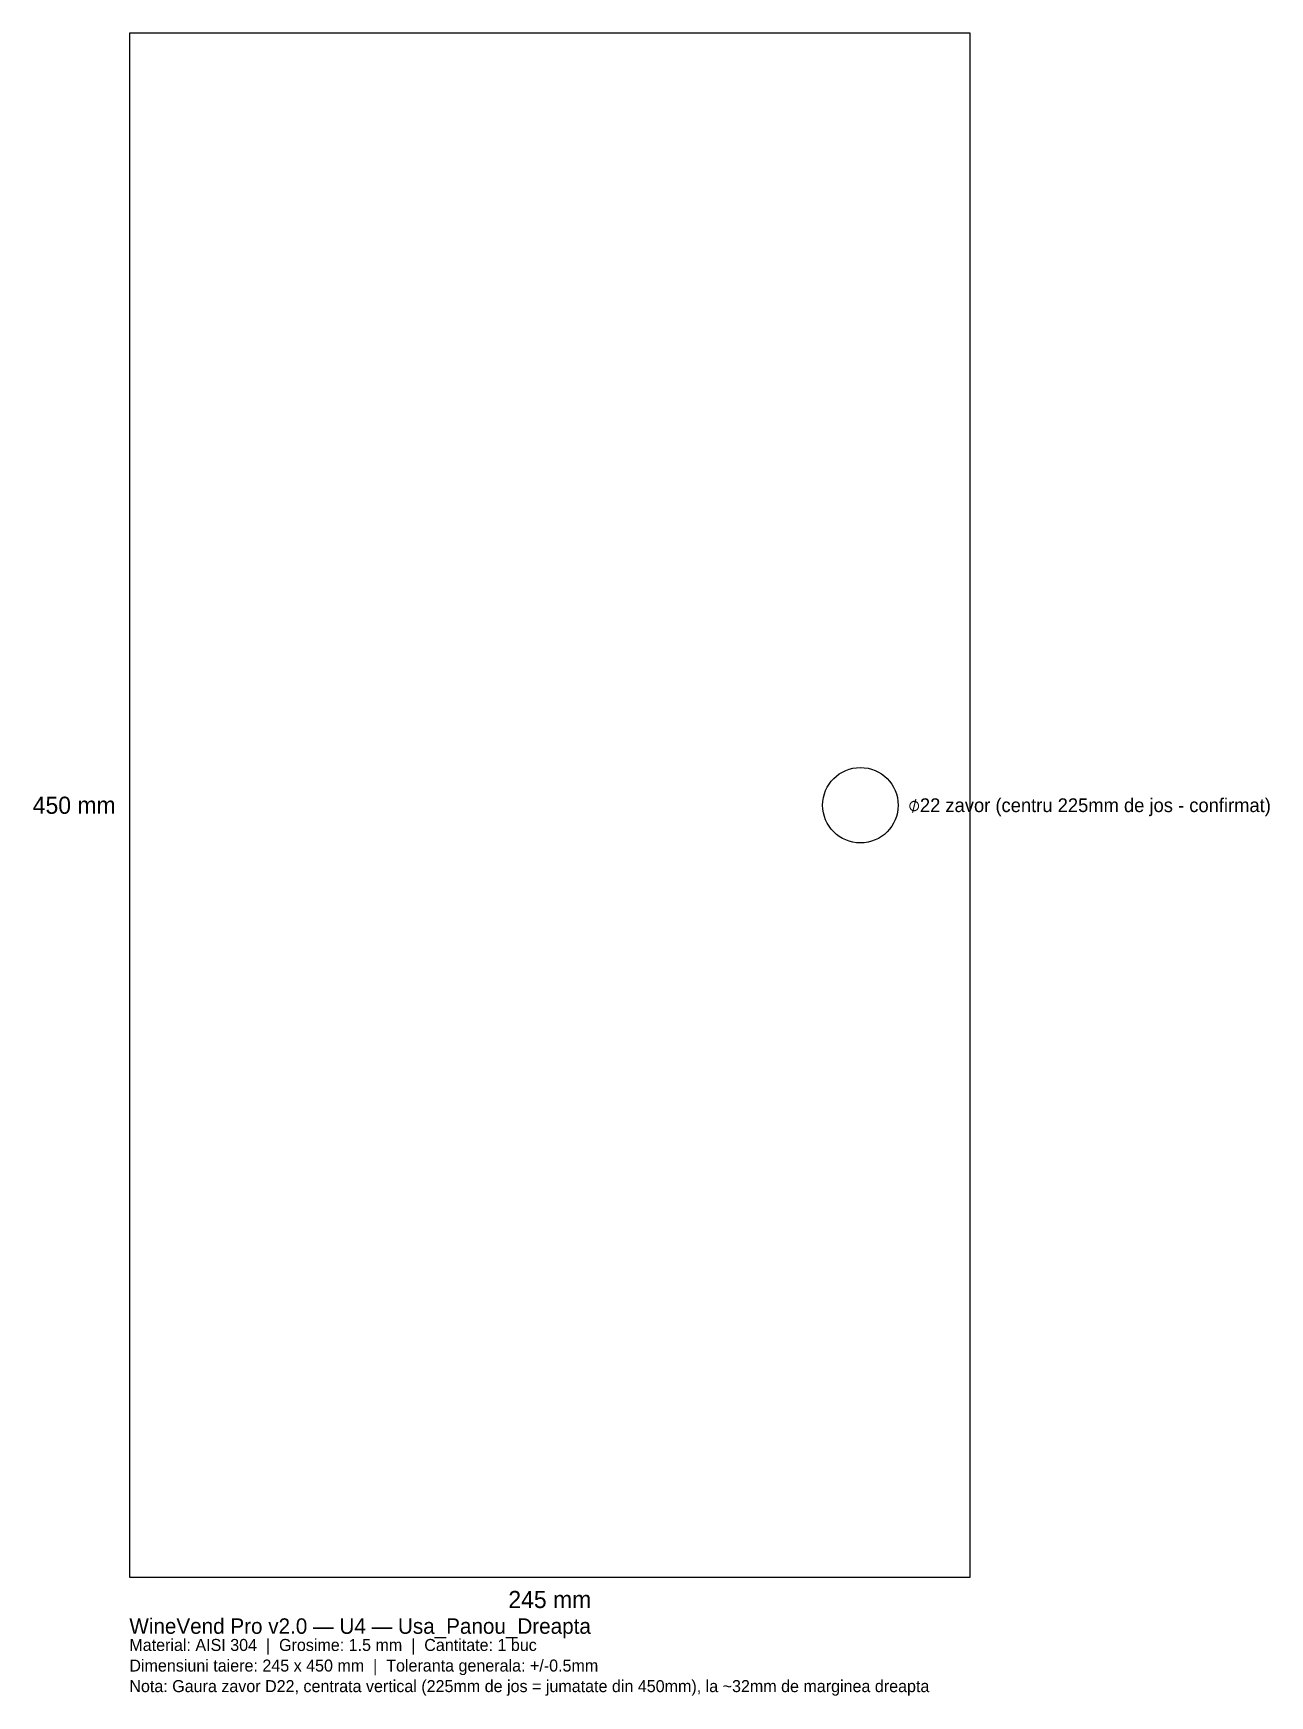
# Model space of a CAD drawing. Header units: millimetres. Extents: x -28 to 332, y -35 to 450.
import ezdxf
from ezdxf.enums import TextEntityAlignment as Align

# ---------------------------------------------------------------- set-up
doc = ezdxf.new("R2010")
doc.units = ezdxf.units.MM
for name, color, linetype in [('COTE', 7, 'Continuous'), ('GAURI', 1, 'Continuous'), ('TAIERE', 1, 'Continuous')]:
    doc.layers.add(name, color=color, linetype=linetype)

msp = doc.modelspace()

# ---------------------------------------------------------------- linework, layer by layer
at = {"layer": 'GAURI'}
msp.add_circle((213, 225), 11, dxfattribs=at)
at = {"layer": 'TAIERE'}
msp.add_lwpolyline([(0, 0), (245, 0), (245, 450), (0, 450), (0, 0)], close=True, dxfattribs=at)

# ---------------------------------------------------------------- texts
at = {"layer": 'COTE'}
msp.add_text('450 mm', height=5, dxfattribs=at).set_placement((-4, 225), align=Align.MIDDLE_RIGHT)
msp.add_text('⌀22 zavor (centru 225mm de jos - confirmat)', height=4, dxfattribs=at).set_placement((227, 225), align=Align.MIDDLE_LEFT)
msp.add_text('245 mm', height=5, dxfattribs=at).set_placement((122.5, -4), align=Align.TOP_CENTER)
for s, height, p in [('WineVend Pro v2.0 — U4 — Usa_Panou_Dreapta', 4.5, (0, -12)), ('Material: AISI 304  |  Grosime: 1.5 mm  |  Cantitate: 1 buc', 3.5, (0, -18)), ('Dimensiuni taiere: 245 x 450 mm  |  Toleranta generala: +/-0.5mm', 3.5, (0, -24)), ('Nota: Gaura zavor D22, centrata vertical (225mm de jos = jumatate din 450mm), la ~32mm de marginea dreapta', 3.5, (0, -30))]:
    msp.add_text(s, height=height, dxfattribs=at).set_placement(p, align=Align.TOP_LEFT)

doc.saveas('drawing.dxf')
